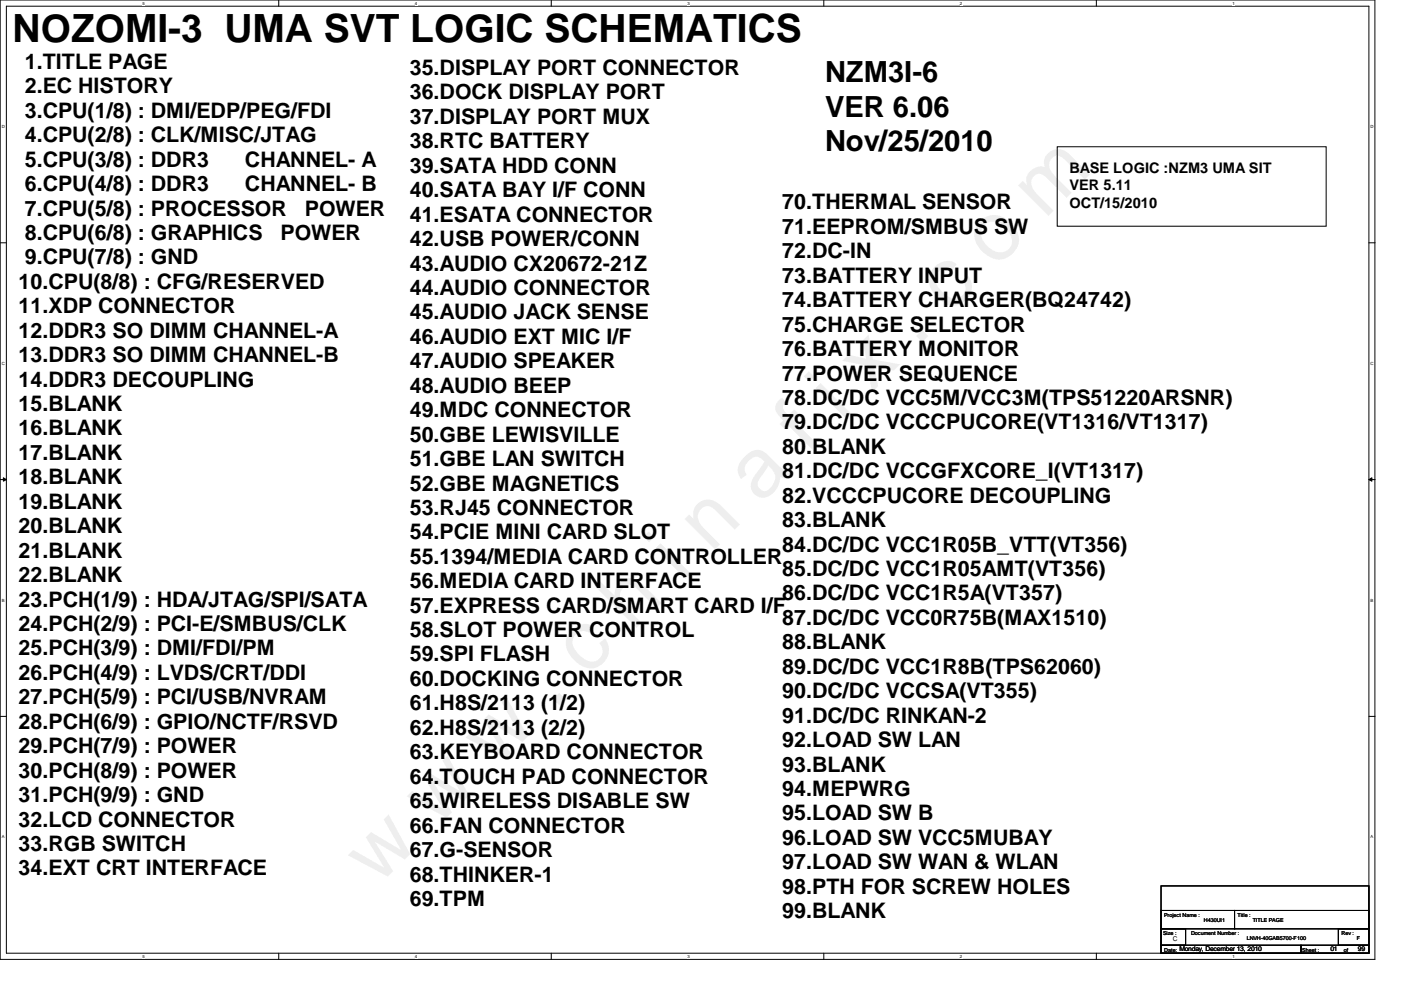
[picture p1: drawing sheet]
<svg xmlns="http://www.w3.org/2000/svg" width="297mm" height="210mm" viewBox="0 0 297 210" stroke-linecap="round" stroke-linejoin="round" font-family="sans-serif">
<defs><g id="words">
<text font-size="8.3" x="2.7" y="8.9">NOZOMI-3 UMA SVT LOGIC SCHEMATICS</text>
<g font-size="6.2">
<text x="174.9" y="17.4">NZM3I-6</text>
<text x="174.9" y="24.7">VER 6.06</text>
<text x="174.9" y="32">Nov/25/2010</text>
</g>
<g font-size="4.5">
<text x="5.2" y="14.6">1.TITLE PAGE</text>
<text x="86.9" y="15.9">35.DISPLAY PORT CONNECTOR</text>
<text x="5.2" y="19.8">2.EC HISTORY</text>
<text x="86.9" y="21.1">36.DOCK DISPLAY PORT</text>
<text x="5.2" y="25">3.CPU(1/8) : DMI/EDP/PEG/FDI</text>
<text x="86.9" y="26.3">37.DISPLAY PORT MUX</text>
<text x="5.2" y="30.1">4.CPU(2/8) : CLK/MISC/JTAG</text>
<text x="5.2" y="35.3">5.CPU(3/8) : DDR3</text>
<text x="51.9" y="35.3">CHANNEL- A</text>
<text x="86.9" y="31.5">38.RTC BATTERY</text>
<text x="5.2" y="40.5">6.CPU(4/8) : DDR3</text>
<text x="51.9" y="40.5">CHANNEL- B</text>
<text x="86.9" y="36.6">39.SATA HDD CONN</text>
<text x="86.9" y="41.8">40.SATA BAY I/F CONN</text>
<text x="5.2" y="45.7">7.CPU(5/8) : PROCESSOR</text>
<text x="64.6" y="45.7">POWER</text>
<text x="86.9" y="47">41.ESATA CONNECTOR</text>
<text x="165.9" y="44.4">70.THERMAL SENSOR</text>
<text x="5.2" y="50.9">8.CPU(6/8) : GRAPHICS</text>
<text x="59.5" y="50.9">POWER</text>
<text x="86.9" y="52.2">42.USB POWER/CONN</text>
<text x="165.9" y="49.6">71.EEPROM/SMBUS SW</text>
<text x="5.2" y="56">9.CPU(7/8) : GND</text>
<text x="86.9" y="57.4">43.AUDIO CX20672-21Z</text>
<text x="165.9" y="54.8">72.DC-IN</text>
<text x="165.9" y="59.9">73.BATTERY INPUT</text>
<text x="3.9" y="61.3">10.CPU(8/8) : CFG/RESERVED</text>
<text x="86.9" y="62.5">44.AUDIO CONNECTOR</text>
<text x="165.9" y="65.2">74.BATTERY CHARGER(BQ24742)</text>
<text x="3.9" y="66.4">11.XDP CONNECTOR</text>
<text x="3.9" y="71.6">12.DDR3 SO DIMM CHANNEL-A</text>
<text x="86.9" y="67.7">45.AUDIO JACK SENSE</text>
<text x="165.9" y="70.3">75.CHARGE SELECTOR</text>
<text x="3.9" y="76.8">13.DDR3 SO DIMM CHANNEL-B</text>
<text x="86.9" y="72.9">46.AUDIO EXT MIC I/F</text>
<text x="165.9" y="75.5">76.BATTERY MONITOR</text>
<text x="3.9" y="82">14.DDR3 DECOUPLING</text>
<text x="86.9" y="78.1">47.AUDIO SPEAKER</text>
<text x="86.9" y="83.3">48.AUDIO BEEP</text>
<text x="165.9" y="80.7">77.POWER SEQUENCE</text>
<text x="3.9" y="87.2">15.BLANK</text>
<text x="86.9" y="88.4">49.MDC CONNECTOR</text>
<text x="165.9" y="85.9">78.DC/DC VCC5M/VCC3M(TPS51220ARSNR)</text>
<text x="3.9" y="92.3">16.BLANK</text>
<text x="86.9" y="93.6">50.GBE LEWISVILLE</text>
<text x="165.9" y="91.1">79.DC/DC VCCCPUCORE(VT1316/VT1317)</text>
<text x="3.9" y="97.5">17.BLANK</text>
<text x="86.9" y="98.8">51.GBE LAN SWITCH</text>
<text x="165.9" y="96.2">80.BLANK</text>
<text x="165.9" y="101.4">81.DC/DC VCCGFXCORE_I(VT1317)</text>
<text x="3.9" y="102.7">18.BLANK</text>
<text x="3.9" y="107.9">19.BLANK</text>
<text x="86.9" y="104">52.GBE MAGNETICS</text>
<text x="165.9" y="106.6">82.VCCCPUCORE DECOUPLING</text>
<text x="3.9" y="113.1">20.BLANK</text>
<text x="86.9" y="109.2">53.RJ45 CONNECTOR</text>
<text x="165.9" y="111.8">83.BLANK</text>
<text x="3.9" y="118.2">21.BLANK</text>
<text x="86.9" y="114.3">54.PCIE MINI CARD SLOT</text>
<text x="86.9" y="119.5">55.1394/MEDIA CARD CONTROLLER</text>
<text x="165.9" y="117">84.DC/DC VCC1R05B_VTT(VT356)</text>
<text x="3.9" y="123.4">22.BLANK</text>
<text x="86.9" y="124.7">56.MEDIA CARD INTERFACE</text>
<text x="165.9" y="122.1">85.DC/DC VCC1R05AMT(VT356)</text>
<text x="3.9" y="128.6">23.PCH(1/9) : HDA/JTAG/SPI/SATA</text>
<text x="86.9" y="129.9">57.EXPRESS CARD/SMART CARD I/F</text>
<text x="165.9" y="127.3">86.DC/DC VCC1R5A(VT357)</text>
<text x="3.9" y="133.8">24.PCH(2/9) : PCI-E/SMBUS/CLK</text>
<text x="86.9" y="135.1">58.SLOT POWER CONTROL</text>
<text x="165.9" y="132.5">87.DC/DC VCC0R75B(MAX1510)</text>
<text x="165.9" y="137.7">88.BLANK</text>
<text x="3.9" y="139">25.PCH(3/9) : DMI/FDI/PM</text>
<text x="86.9" y="140.3">59.SPI FLASH</text>
<text x="165.9" y="142.9">89.DC/DC VCC1R8B(TPS62060)</text>
<text x="3.9" y="144.1">26.PCH(4/9) : LVDS/CRT/DDI</text>
<text x="3.9" y="149.4">27.PCH(5/9) : PCI/USB/NVRAM</text>
<text x="86.9" y="145.5">60.DOCKING CONNECTOR</text>
<text x="165.9" y="148">90.DC/DC VCCSA(VT355)</text>
<text x="3.9" y="154.5">28.PCH(6/9) : GPIO/NCTF/RSVD</text>
<text x="86.9" y="150.6">61.H8S/2113 (1/2)</text>
<text x="86.9" y="155.8">62.H8S/2113 (2/2)</text>
<text x="165.9" y="153.2">91.DC/DC RINKAN-2</text>
<text x="3.9" y="159.7">29.PCH(7/9) : POWER</text>
<text x="86.9" y="161">63.KEYBOARD CONNECTOR</text>
<text x="165.9" y="158.4">92.LOAD SW LAN</text>
<text x="3.9" y="164.9">30.PCH(8/9) : POWER</text>
<text x="86.9" y="166.2">64.TOUCH PAD CONNECTOR</text>
<text x="165.9" y="163.6">93.BLANK</text>
<text x="3.9" y="170.1">31.PCH(9/9) : GND</text>
<text x="86.9" y="171.4">65.WIRELESS DISABLE SW</text>
<text x="165.9" y="168.8">94.MEPWRG</text>
<text x="165.9" y="173.9">95.LOAD SW B</text>
<text x="3.9" y="175.3">32.LCD CONNECTOR</text>
<text x="86.9" y="176.5">66.FAN CONNECTOR</text>
<text x="165.9" y="179.1">96.LOAD SW VCC5MUBAY</text>
<text x="3.9" y="180.4">33.RGB SWITCH</text>
<text x="3.9" y="185.6">34.EXT CRT INTERFACE</text>
<text x="86.9" y="181.7">67.G-SENSOR</text>
<text x="165.9" y="184.3">97.LOAD SW WAN &amp; WLAN</text>
<text x="86.9" y="186.9">68.THINKER-1</text>
<text x="165.9" y="189.5">98.PTH FOR SCREW HOLES</text>
<text x="86.9" y="192.1">69.TPM</text>
<text x="165.9" y="194.7">99.BLANK</text>
</g>
<g font-size="3.1">
<text x="226.7" y="36.6">BASE LOGIC :NZM3 UMA SIT</text>
<text x="226.7" y="40.3">VER 5.11</text>
<text x="226.7" y="44">OCT/15/2010</text>
</g>
<g font-size="1.4">
<text x="248.7" y="199.5">C</text>
<text x="250.1" y="201.7">Monday, December 13, 2010</text>
<text x="282.1" y="201.7">01</text>
<text x="287.9" y="201.7">99</text>
</g>
<g font-size="1.1">
<text x="246.8" y="194.4">Project Name :</text>
<text x="255.3" y="195.4">H430UI1</text>
<text x="262.4" y="194.5">Title :</text>
<text x="265.6" y="195.4">TITLE PAGE</text>
<text x="246.6" y="198.3">Size :</text>
<text x="246.8" y="201.8">Date:</text>
<text x="252.5" y="198.2">Document Number :</text>
<text x="264.3" y="199.3">LNVH-40GAB5700-F100</text>
<text x="276.1" y="201.8">Sheet :</text>
<text x="284.4" y="198.3">Rev :</text>
<text x="284.9" y="201.8">of</text>
<text x="287.7" y="199.3">F</text>
</g>
<g font-size=".9">
<text x="30.2" y="1">5</text>
<text x="88" y="1">4</text>
<text x="145.8" y="1">3</text>
<text x="203.5" y="1">2</text>
<text x="261.3" y="1">1</text>
<text x=".4" y="27.2">D</text>
<text x="290.6" y="27.2">D</text>
<text x=".4" y="77.3">C</text>
<text x="290.6" y="77.3">C</text>
<text x=".4" y="127.6">B</text>
<text x="290.6" y="127.6">B</text>
<text x=".4" y="177.8">A</text>
<text x="290.6" y="177.8">A</text>
<text x="30.2" y="203.1">5</text>
<text x="88" y="203.1">4</text>
<text x="145.8" y="203.1">3</text>
<text x="203.5" y="203.1">2</text>
<text x="261.3" y="203.1">1</text>
</g>
</g></defs>
<path d="M0 0h291.5v203.4h-291.5zM1.4 1.3h288.8v200.8h-288.8z" fill="none" stroke="#000" stroke-width=".21"/>
<g fill="#fff">
<path d="M30.2 .2h.5v1h-.5z"/>
<path d="M30.2 202.3h.5v1h-.5z"/>
</g>
<path d="M59.1 0v1.3M59.1 202.1v1.3" fill="none" stroke="#000" stroke-width=".21"/>
<g fill="#fff">
<path d="M88 .2h.5v1h-.5z"/>
<path d="M88 202.3h.5v1h-.5z"/>
</g>
<path d="M116.9 0v1.3M116.9 202.1v1.3" fill="none" stroke="#000" stroke-width=".21"/>
<g fill="#fff">
<path d="M145.8 .2h.5v1h-.5z"/>
<path d="M145.8 202.3h.5v1h-.5z"/>
</g>
<path d="M174.7 0v1.3M174.7 202.1v1.3" fill="none" stroke="#000" stroke-width=".21"/>
<g fill="#fff">
<path d="M203.5 .2h.5v1h-.5z"/>
<path d="M203.5 202.3h.5v1h-.5z"/>
</g>
<path d="M232.4 0v1.3M232.4 202.1v1.3" fill="none" stroke="#000" stroke-width=".21"/>
<g fill="#fff">
<path d="M261.3 .2h.5v1h-.5z"/>
<path d="M261.3 202.3h.5v1h-.5z"/>
<path d="M.4 26.4h.6v1h-.6z"/>
<path d="M290.6 26.4h.6v1h-.6z"/>
<path d="M.4 76.5h.6v1.1h-.6z"/>
<path d="M290.6 76.5h.6v1.1h-.6z"/>
</g>
<path d="M0 51.5h1.4M290.2 51.5h1.3" fill="none" stroke="#000" stroke-width=".21"/>
<g fill="#fff">
<path d="M.4 126.7h.6v1.1h-.6z"/>
<path d="M290.6 126.7h.6v1.1h-.6z"/>
</g>
<path d="M0 101.7h1.4M.7 101.3l.7 .4-.7 .3zM290.2 101.7l.7-.4v.7zM290.2 101.7h1.3" fill="none" stroke="#000" stroke-width=".21"/>
<path d="M.7 101.3l.7 .4-.7 .3zM290.2 101.7l.7-.4v.7z" fill="#000"/>
<g fill="#fff">
<path d="M.4 177h.5v1h-.5z"/>
<path d="M290.6 177h.5v1h-.5z"/>
</g>
<path d="M224.2 31.1h57v16.9h-57zM0 151.9h1.4M290.2 151.9h1.3M246.2 196.9h5.2v3.5h-5.2zM246.2 193h15.5v3.9h-15.5zM246.2 187.8h44v14.3h-44zM261.7 193h28.5v3.9h-28.5zM283.8 196.9h6.4v3.5h-6.4zM246.2 200.4h29.6v1.7h-29.6zM275.8 200.4h14.4v1.7h-14.4z" fill="none" stroke="#000" stroke-width=".21"/>
<use href="#words"/>
</svg>
